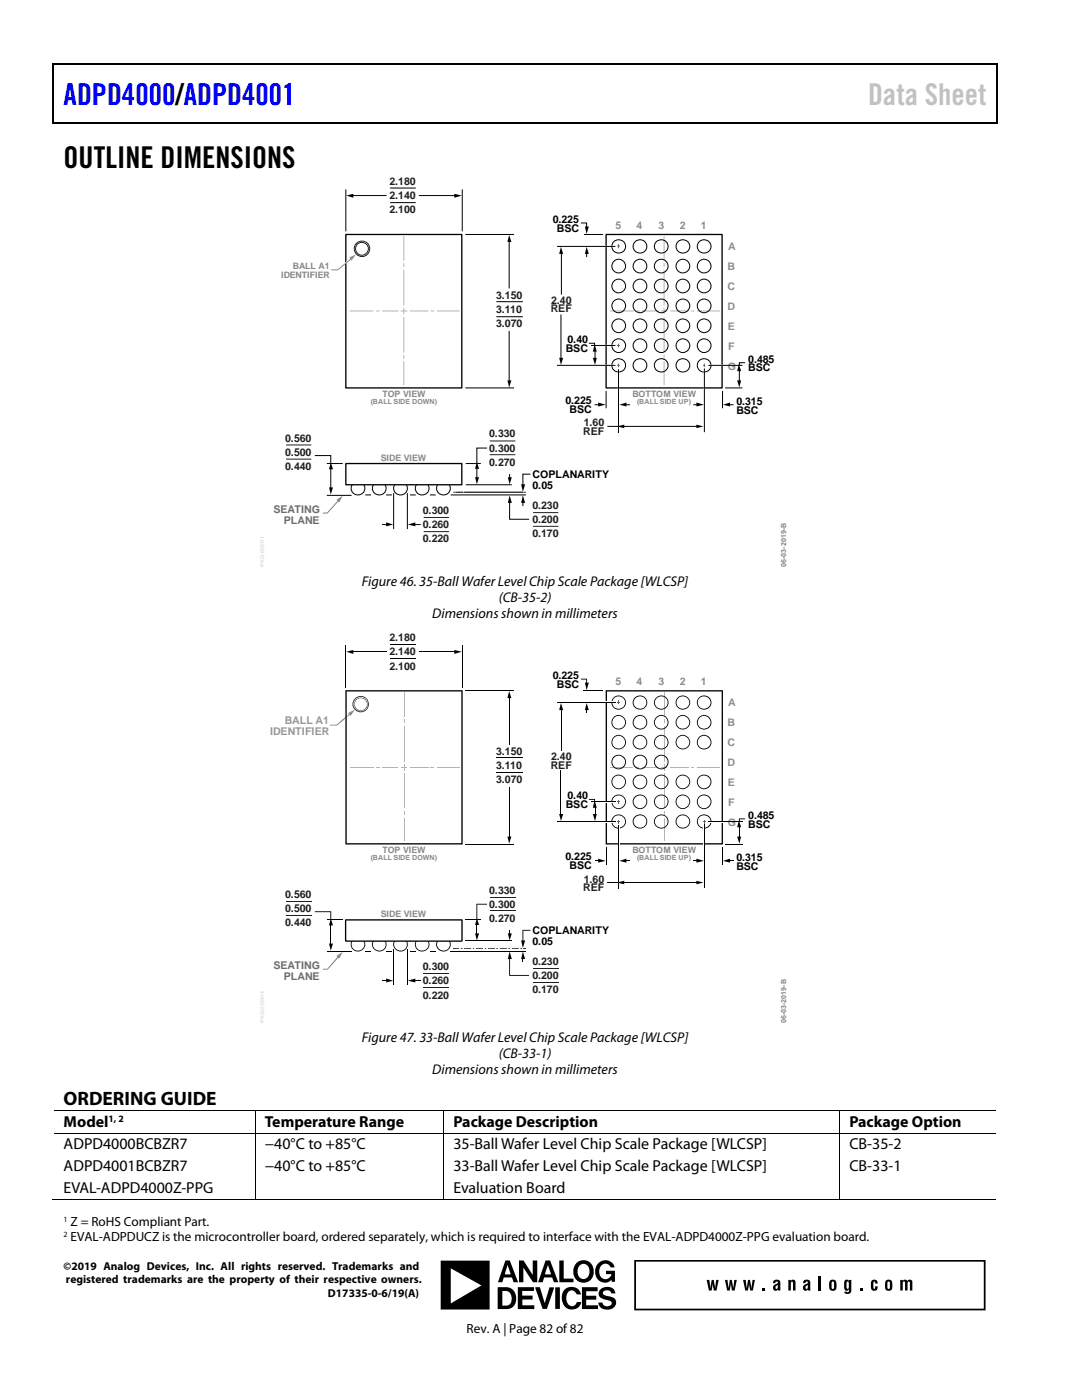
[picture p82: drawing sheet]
<svg xmlns="http://www.w3.org/2000/svg" width="216mm" height="279mm" viewBox="0 0 216 279" stroke-linecap="round" stroke-linejoin="round" font-family="sans-serif">
<defs><g id="words">
<text font-size="6" fill="#00f" x="12.7" y="21">ADPD4000/ADPD4001</text>
<text font-size="6" fill="#c1c1c1" x="173.2" y="21">Data Sheet</text>
<text font-size="6" x="12.7" y="33.6">OUTLINE DIMENSIONS</text>
<text font-size="3.9" x="12.7" y="220.6">ORDERING GUIDE</text>
<g font-size="3.2">
<text x="12.7" y="225">Model</text>
<text x="52.9" y="225">Temperature Range</text>
<text x="90.5" y="225">Package Description</text>
<text x="169.5" y="225">Package Option</text>
<text x="12.7" y="229.4">ADPD4000BCBZR7</text>
<text x="12.7" y="233.7">ADPD4001BCBZR7</text>
<text x="52.9" y="229.4">−40°C to +85°C</text>
<text x="52.9" y="233.7">−40°C to +85°C</text>
<text x="90.5" y="229.4">35-Ball Wafer Level Chip Scale Package [WLCSP]</text>
<text x="90.5" y="233.7">33-Ball Wafer Level Chip Scale Package [WLCSP]</text>
<text x="169.5" y="229.4">CB-35-2</text>
<text x="169.5" y="233.7">CB-33-1</text>
<text x="12.7" y="238">EVAL-ADPD4000Z-PPG</text>
<text x="90.5" y="238">Evaluation Board</text>
</g>
<g font-size="2.8">
<text x="72.2" y="116.9">Figure 46. 35-BallWafer Level Chip Scale Package [WLCSP]</text>
<text x="86.3" y="123.3">Dimensions shown in millimeters</text>
<text x="99.5" y="120.1">(CB-35-2)</text>
<text x="72.2" y="208">Figure 47. 33-Ball Wafer Level Chip Scale Package [WLCSP]</text>
<text x="86.3" y="214.3">Dimensions shown in millimeters</text>
<text x="99.5" y="211.2">(CB-33-1)</text>
</g>
<g font-size="2.6">
<text x="14.1" y="244.7">Z = RoHS Compliant Part.</text>
<text x="14.1" y="247.7">EVAL-ADPDUCZ is the microcontroller board, ordered separately, which is required to interface with the EVAL-ADPD4000Z-PPG evaluation board.</text>
<text x="93.1" y="266">Rev. A | Page 82 of 82</text>
</g>
<g font-size="2.3">
<text x="12.7" y="253.5">©2019 Analog Devices, Inc. All rights reserved. Trademarks and</text>
<text x="13.2" y="256.1">registered trademarks are the property of their respective owners.</text>
<text x="65.4" y="258.8">D17335-0-6/19(A)</text>
</g>
<g font-size="2.1" fill="#221e1f">
<text x="77.7" y="36.9">2.180</text>
<text x="77.7" y="39.8">2.140</text>
<text x="77.7" y="42.6">2.100</text>
<text x="99" y="59.6">3.150</text>
<text x="99" y="62.4">3.110</text>
<text x="99" y="65.3">3.070</text>
<text x="109.9" y="62.4">REF</text>
<text x="110" y="60.6">2.40</text>
<text x="56.9" y="88.1">0.560</text>
<text x="97.6" y="87.3">0.330</text>
<text x="116.4" y="86.9">REF</text>
<text x="116.5" y="85.1">1.60</text>
<text x="56.9" y="91">0.500</text>
<text x="56.9" y="93.8">0.440</text>
<text x="97.6" y="90.1">0.300</text>
<text x="97.6" y="92.9">0.270</text>
<text x="106.2" y="101.6">0.230</text>
<text x="84.4" y="102.6">0.300</text>
<text x="84.4" y="105.4">0.260</text>
<text x="106.2" y="104.4">0.200</text>
<text x="106.2" y="107.2">0.170</text>
<text x="84.4" y="108.3">0.220</text>
<text x="77.7" y="128">2.180</text>
<text x="77.7" y="130.8">2.140</text>
<text x="77.7" y="133.6">2.100</text>
<text x="99" y="150.6">3.150</text>
<text x="99" y="153.5">3.110</text>
<text x="109.9" y="153.4">REF</text>
<text x="110" y="151.6">2.40</text>
<text x="99" y="156.3">3.070</text>
<text x="56.9" y="179.2">0.560</text>
<text x="97.6" y="178.3">0.330</text>
<text x="116.4" y="177.9">REF</text>
<text x="116.5" y="176.1">1.60</text>
<text x="56.9" y="182">0.500</text>
<text x="56.9" y="184.8">0.440</text>
<text x="97.6" y="181.1">0.300</text>
<text x="97.6" y="184">0.270</text>
<text x="84.4" y="193.6">0.300</text>
<text x="84.4" y="196.5">0.260</text>
<text x="106.2" y="192.6">0.230</text>
<text x="106.2" y="195.4">0.200</text>
<text x="84.4" y="199.3">0.220</text>
<text x="106.2" y="198.3">0.170</text>
</g>
<g font-size="2.1">
<text x="110.3" y="44.5">0.225</text>
<text x="111.1" y="46.3">BSC</text>
<text x="112.9" y="70.2">BSC</text>
<text x="113.2" y="68.4">0.40</text>
<text x="149.3" y="72.4">0.485</text>
<text x="149.3" y="74.1">BSC</text>
<text x="112.8" y="80.7">0.225</text>
<text x="113.7" y="82.4">BSC</text>
<text x="146.9" y="80.9">0.315</text>
<text x="146.9" y="82.7">BSC</text>
<text x="106.3" y="95.4">COPLANARITY</text>
<text x="106.3" y="97.6">0.05</text>
<text x="110.3" y="135.5">0.225</text>
<text x="111.1" y="137.3">BSC</text>
<text x="112.9" y="161.2">BSC</text>
<text x="113.2" y="159.5">0.40</text>
<text x="149.3" y="163.4">0.485</text>
<text x="149.3" y="165.2">BSC</text>
<text x="112.8" y="171.7">0.225</text>
<text x="113.7" y="173.5">BSC</text>
<text x="146.9" y="171.9">0.315</text>
<text x="146.9" y="173.7">BSC</text>
<text x="106.3" y="186.5">COPLANARITY</text>
<text x="106.3" y="188.6">0.05</text>
</g>
<g font-size="2.1" fill="#8c8c8c">
<text x="122.8" y="45.7">5</text>
<text x="127" y="45.7">4</text>
<text x="131.4" y="45.7">3</text>
<text x="135.6" y="45.6">2</text>
<text x="139.9" y="45.7">1</text>
<text x="145.2" y="53.9">B</text>
<text x="145.3" y="49.9">A</text>
<text x="145.2" y="57.9">C</text>
<text x="145.1" y="61.9">D</text>
<text x="145.2" y="65.8">E</text>
<text x="145.3" y="69.8">F</text>
<text x="145.2" y="73.8">G</text>
<text x="122.8" y="136.7">5</text>
<text x="127" y="136.7">4</text>
<text x="131.4" y="136.7">3</text>
<text x="135.6" y="136.7">2</text>
<text x="139.9" y="136.7">1</text>
<text x="145.3" y="140.9">A</text>
<text x="145.2" y="145">B</text>
<text x="145.2" y="148.9">C</text>
<text x="145.1" y="152.9">D</text>
<text x="145.2" y="156.8">E</text>
<text x="145.3" y="160.8">F</text>
<text x="145.2" y="164.8">G</text>
</g>
<g font-size="2.1" fill="#6d6d6d">
<text x="54.6" y="102.4">SEATING</text>
<text x="56.6" y="104.5">PLANE</text>
<text x="54.6" y="193.4">SEATING</text>
<text x="56.6" y="195.6">PLANE</text>
</g>
<g font-size="2.1" fill="#979596">
<text x="53.9" y="146.7">IDENTIFIER</text>
<text x="56.8" y="144.6">BALL A1</text>
</g>
<text font-size="1.9" x="21.7" y="223.9">1, 2</text>
<g font-size="1.8" fill="#878787">
<text x="58.4" y="53.7">BALL A1</text>
<text x="56.1" y="55.4">IDENTIFIER</text>
</g>
<g font-size="1.8" fill="#888">
<text x="76.3" y="79.2">TOP VIEW</text>
<text x="126.2" y="79.2">BOTTOM VIEW</text>
<text x="76" y="92">SIDE VIEW</text>
<text x="76.3" y="170.3">TOP VIEW</text>
<text x="126.2" y="170.2">BOTTOM VIEW</text>
<text x="76" y="183.1">SIDE VIEW</text>
</g>
<g font-size="1.6">
<text x="12.7" y="243.8">1</text>
<text x="12.7" y="246.8">2</text>
</g>
<g font-size="1.4" fill="#888">
<text x="74" y="80.6">(BALL SIDE DOWN)</text>
<text x="127.1" y="80.6">(BALL SIDE UP)</text>
<text x="74" y="171.7">(BALL SIDE DOWN)</text>
<text x="127.1" y="171.6">(BALL SIDE UP)</text>
</g>
<g font-size="1.4" fill="#838383">
<text x="156.9" y="113.1" transform="rotate(-90 156.9 113.1)">06-03-2019-B</text>
<text x="156.9" y="204.1" transform="rotate(-90 156.9 204.1)">06-03-2019-B</text>
</g>
</g></defs>
<g fill="#000">
<path d="M10.5 12.7h.3v1h-.3zM10.5 12.7h.3v.3h-.3zM133.3 12.7h.3v.3h-.3zM198.8 12.7h.2v1h-.2zM198.8 12.7h.2v.3h-.2zM10.5 24.4h.3v.3h-.3zM69.1 39l1.4-.3v.8zM90.6 38.7l1.5 .3-1.5 .5zM133.1 24.4h.2v.3h-.2zM198.8 24.4h.2v.3h-.2zM101.6 46.9l.4 1.4h-.8zM101.2 75.9h.8l-.4 1.4z"/>
<path d="M66 92.2l.4 1.5h-.7zM65.7 97.3h.7l-.4 1.4zM95.2 92.2l.4 1.4h-.8zM94.8 95.2h.8l-.4 1.5zM101.3 95.2h.8l-.4 1.5zM104 96.7h.8l-.5 1.5zM77 104.2l1.5 .5-1.5 .3zM81.4 104.7l1.5-.5v.8zM101.7 98.9l.4 1.5h-.8zM104.3 98.9l.5 1.5h-.8z"/>
</g>
<path d="M10.7 13.7v10.7M10.8 12.8h122.5M133.6 12.8h65.2M198.9 13.7v10.7M10.8 24.5h188" fill="none" stroke="#000" stroke-width=".25"/>
<g fill="none" stroke="#000" stroke-width=".2">
<path d="M69 37.8v8.4M70.2 39h6.9M77.8 37.5h5.2M83.6 39h7.3M92.2 37.8v8.4M77.8 40.4h5.2M92.9 46.8h9.7M101.6 48v9.6M92.9 77.4h9.7M99 60.2h5.3M99 63.2h5.3M101.6 66v10.2"/>
<path d="M62.8 90.9h3.2v1.7M65.2 98.9h5M65.2 92.5h3.2M66 93.4v4.1M72.9 98.8h1.1M77 98.8h1.2M78.5 98.5v7M81.3 98.5v7M81.8 98.8h1.2M85.8 98.8h1.1M89.9 98.8h15.1M92.9 92.5h3"/>
<path d="M92.9 96.7h9.2M95.2 93.3v2.2M97.2 89.4h-2v3.1M101.7 94.7v.8M105.8 94.6h-1.5v2.3M76.3 104.7h1M82.6 104.7h1.2M101.7 100.1v3.5h3.9M104.3 100.1v.8"/>
</g>
<path d="M57.1 88.8h5M57.1 91.6h5M97.7 88h5.1M97.7 90.7h5.1M84.6 103.3h5M84.6 106.1h5M106.4 102.3h5M106.4 105h5" fill="none" stroke="#221e1f" stroke-width=".2"/>
<g fill="none" stroke="#b3b3b3" stroke-width=".2">
<path d="M80.6 47.2v4.7M80.6 52.6v.5M80.6 53.9v6.9M69.9 62.1h4.5M75.2 62.1h.4M76.3 62.1h3.1M80 62.1h1.2M80.6 61.5v1.1M80.6 63.4v6.9M80.6 71v.5M80.6 72.2v4.6M81.9 62.1h3.4"/>
<path d="M86.1 62.1h.4M87.3 62.1h4.3"/>
</g>
<path d="M67.6 99.8l-2.3 2.6h-.9" fill="none" stroke="#808285" stroke-width=".2"/>
<path d="M67.2 99.7l1.2-.7-.7 1.3z" fill="#808285"/>
<path d="M69 46.8h23.1v30.6h-23.1zM120.9 46.8h23.2v30.6h-23.2z" fill="none" stroke="#000" stroke-width=".26"/>
<g fill="none" stroke="#b3b3b3" stroke-width=".2">
<path d="M132.5 47.2v4.7M132.5 52.6v.5M132.5 53.9v6.9M121.8 62.1h4.5M127.1 62.1h.5M128.2 62.1h3.2M132 62.1h1M132.5 61.5v1.1M132.5 63.4v6.9M132.5 70.9v.6M132.5 72.2v4.6M133.8 62.1h3.5"/>
<path d="M138 62.1h.4M139.2 62.1h4.4"/>
</g>
<g fill="none" stroke="#000" stroke-width=".2">
<circle cx="123.5" cy="53.1" r="1.37"/>
<circle cx="123.5" cy="57.1" r="1.37"/>
<circle cx="123.5" cy="49.2" r="1.36"/>
<circle cx="127.7" cy="57.1" r="1.36"/>
<circle cx="127.7" cy="53.1" r="1.36"/>
<circle cx="127.7" cy="49.2" r="1.35"/>
<circle cx="131.9" cy="57.1" r="1.36"/>
<circle cx="131.9" cy="53.1" r="1.36"/>
<circle cx="132" cy="49.2" r="1.35"/>
<circle cx="136.3" cy="53.1" r="1.37"/>
<circle cx="136.3" cy="57.1" r="1.37"/>
<circle cx="136.3" cy="49.2" r="1.36"/>
<circle cx="140.5" cy="53.1" r="1.37"/>
<circle cx="140.5" cy="57.1" r="1.37"/>
<circle cx="140.5" cy="49.2" r="1.36"/>
<circle cx="123.5" cy="61" r="1.37"/>
<circle cx="123.5" cy="65" r="1.37"/>
<circle cx="123.5" cy="69" r="1.37"/>
<circle cx="123.5" cy="72.9" r="1.36"/>
<circle cx="127.7" cy="69" r="1.36"/>
<circle cx="127.7" cy="61" r="1.36"/>
<circle cx="127.7" cy="65" r="1.36"/>
<circle cx="127.7" cy="72.9" r="1.35"/>
<circle cx="131.9" cy="69" r="1.36"/>
<circle cx="131.9" cy="61" r="1.36"/>
<circle cx="131.9" cy="65" r="1.36"/>
<circle cx="132" cy="72.9" r="1.35"/>
<circle cx="136.3" cy="69" r="1.37"/>
<circle cx="136.3" cy="65" r="1.37"/>
<circle cx="136.3" cy="61" r="1.37"/>
<circle cx="136.3" cy="72.9" r="1.36"/>
<circle cx="140.5" cy="65" r="1.37"/>
<circle cx="140.5" cy="61" r="1.37"/>
<circle cx="140.5" cy="69" r="1.37"/>
<circle cx="140.5" cy="72.9" r="1.36"/>
<circle cx="71.4" cy="97.4" r="1.36"/>
<circle cx="75.7" cy="97.4" r="1.35"/>
<circle cx="79.9" cy="97.4" r="1.35"/>
<circle cx="84.3" cy="97.4" r="1.36"/>
<circle cx="88.5" cy="97.4" r="1.35"/>
</g>
<path d="M69 92.5h23.1v4.2h-23.1z" fill="#fff" stroke="#000" stroke-width=".26"/>
<path d="M90.6 98.2h.2M104.6 98.2h.3" fill="none" stroke="#3c3c3c" stroke-width=".2"/>
<path d="M91 98.2h1.4" fill="none" stroke="#3c3c3c" stroke-width=".2" stroke-dasharray=".1 .1 0 .1"/>
<path d="M92.7 98.2h11.6" fill="none" stroke="#3c3c3c" stroke-width=".2" stroke-dasharray=".1 0 .1 .1 0 .1"/>
<g fill="none" stroke="#000" stroke-width=".2">
<path d="M111.1 49.2h11.7M112 50.4v8.4M115.9 44.5h1.2v1M116.5 46.8h3.8M117.1 50.4v.8M111.1 72.9h11.7M111.9 62.8v8.9M117.5 68.5h1.1v.6M117.9 68.9h4.9M118.7 69.9v1.8M120.9 78v3.5M123.4 73.7v12.7"/>
<path d="M140.5 73.5v12.7M141.3 72.9h6.8M144.2 78v3.5M144.7 77.4h3.4M147.5 73.8v2.4M148.7 72.4h-1.2v.6M118.6 80.8h1M121.2 85.1h2.2M124.3 85.1h14.9M124.7 80.8h1M138.3 80.8h.9M145.4 80.8h1"/>
</g>
<g fill="#000">
<path d="M111.9 49.3l.5 1.4h-.8zM116.7 45.2h.8l-.4 1.5zM117.1 49.3l.4 1.4h-.8zM111.6 71.4h.8l-.5 1.4zM118.3 71.4h.8l-.4 1.4zM118.6 68.7l.5 1.5h-.8zM147.1 75.9h.8l-.4 1.4zM147.4 72.7l.5 1.4h-.8zM119.4 80.3l1.5 .5-1.5 .3zM123.1 85.1l1.5-.4v.7zM123.6 80.8l1.4-.5v.8zM139 84.7l1.4 .4-1.4 .3z"/>
<path d="M139 80.3l1.5 .5-1.5 .3zM144.3 80.8l1.4-.5v.8z"/>
</g>
<path d="M69.4 52.1l-.6 .5M120.7 49.2h1.6M120.7 72.9h1.6M120.8 68.9h1.5M123.4 74.1v4.3M140.5 74.1v4.2M141.7 72.9h2.6" fill="none" stroke="#fff" stroke-width=".26"/>
<path d="M123.2 49.1h.4M123.4 48.7v.8M123.2 72.9h.4M123.2 68.9h.4M123.4 68.6v.7M123.4 72.6v.7M140.4 72.9h.2M140.5 72.6v.7" fill="none" stroke="#666" stroke-width=".2"/>
<path d="M70.2 51.6l-2.8 2.3h-1.3" fill="none" stroke="#8c8c8c" stroke-width=".2"/>
<path d="M69.7 51.4l1.3-.6-.8 1.2z" fill="#8c8c8c"/>
<g fill="none" stroke="#221e1f" stroke-width=".2">
<path d="M57.1 179.8h5M97.7 179h5.1M57.1 182.7h5M84.6 194.3h5M84.6 197.1h5M97.7 181.8h5.1M106.4 193.3h5M106.4 196.1h5"/>
<circle cx="72.2" cy="49.7" r="1.29"/>
<circle cx="72.2" cy="49.7" r="1.55"/>
</g>
<g fill="none" stroke="#000" stroke-width=".2">
<path d="M69 128.8v8.4M70.2 130.1h6.9M77.8 128.6h5.2M77.8 131.5h5.2M83.6 130.1h7.3M92.2 128.8v8.4M92.9 137.8h9.7M101.6 139.1v9.5M99 151.2h5.3M99 154.2h5.3M101.6 157.1v10.1M92.9 168.5h9.7"/>
<path d="M65.2 189.9h5M65.2 183.5h3.2"/>
</g>
<path d="M69.1 130.1l1.4-.4v.8zM90.6 129.7l1.5 .4-1.5 .4zM101.6 137.9l.4 1.4h-.8zM101.2 167h.8l-.4 1.4zM72.9 189.7h1.1v.2h-1.1zM77 189.7h1.2v.2h-1.2zM81.8 189.7h1.2v.2h-1.2zM85.8 189.7h1.1v.2h-1.1z" fill="#000"/>
<g fill="#b3b3b3">
<path d="M80.6 152.5l.1 1.2z"/>
<path d="M80 153.1l1.2 .1z"/>
<path d="M80.6 161.9l.1 .6z"/>
</g>
<path d="M80.6 163.2v4.6" fill="none" stroke="#b3b3b3" stroke-width=".2"/>
<path d="M80.6 143.7l.1 .6z" fill="#b3b3b3"/>
<path d="M80.6 138.2v4.8M76.2 153.1h3.2" fill="none" stroke="#b3b3b3" stroke-width=".2"/>
<path d="M75.1 153.1l.6 .1z" fill="#b3b3b3"/>
<path d="M69.9 153.1h4.6M81.8 153.1h3.6" fill="none" stroke="#b3b3b3" stroke-width=".2"/>
<path d="M86 153.1l.6 .1z" fill="#b3b3b3"/>
<path d="M80.6 144.9v7M80.6 154.3v7M87.2 153.1h4.4" fill="none" stroke="#b3b3b3" stroke-width=".2"/>
<path d="M68.6 143.4l.6-.5 .1 .2-.6 .5z" fill="#fff"/>
<g fill="#878787">
<path d="M68.6 143.4l.6-.5 .1 .1-.6 .6z"/>
<path d="M69.4 142.3l1.4-.7-.8 1.3z"/>
<path d="M65.8 144.6h1.4l1.4-1.2 .1 .2-1.5 1.2h-1.4zM69.2 142.9l.4-.4 .2 .2-.5 .3z"/>
</g>
<g fill="#221e1f">
<path d="M70.8 139.4a1.54 1.54 0 0 1 1.8-.4 1.54 1.54 0 0 1 .9 1.6 1.5 1.5 0 0 0-.9-1.4 1.5 1.5 0 0 0-1.7 .3 1.48 1.48 0 0 0 .6 2.4 1.48 1.48 0 0 0 2-1.3 1.59 1.59 0 0 1-1.6 1.6 1.59 1.59 0 0 1-1.6-1.6l.1-.5z"/>
<path d="M70.9 139.8a1.28 1.28 0 0 1 1.5-.5 1.28 1.28 0 0 1 .8 1.3 1.23 1.23 0 0 0-1.7-1.2 1.23 1.23 0 0 0-.3 2 1.23 1.23 0 0 0 2-.5v-.3a1.31 1.31 0 0 1-1.7 1.2 1.31 1.31 0 0 1-.6-2z"/>
</g>
<g fill="#000">
<path d="M65.6 188.3h.8l-.4 1.4zM62.8 181.9h3.3v1.7h-.2v-1.6h-3.1zM66 183.3l.4 1.4h-.8zM77 195.3l1.5 .4-1.5 .4zM76.2 195.6h1.2v.2h-1.2zM82.5 195.6h1.4v.2h-1.4zM81.4 195.7l1.5-.4v.8zM94.8 186.3h.8l-.4 1.4zM95.1 180.4h2.1v.1h-2v3h-.1zM95.2 183.2l.4 1.4h-.8zM101.3 186.3h.8l-.4 1.4zM101.6 185.7h.2v.9h-.2z"/>
<path d="M101.7 189.9l.4 1.5h-.8zM104 187.7h.8l-.5 1.5zM104.2 191h.2v1h-.2zM104.3 189.9l.5 1.5h-.8zM101.6 191.1h.2v3.5h3.8v.2h-4zM104.2 185.6h1.6v.1h-1.4v2.3h-.2z"/>
</g>
<path d="M66 184.4v4.2M78.5 189.5v7.1M81.3 189.5v7.1M89.9 189.8h15.1M92.9 187.8h9.2M92.9 183.5h3M95.2 184.3v2.2" fill="none" stroke="#000" stroke-width=".2"/>
<g fill="#808285">
<path d="M64.4 193.3h.9l2.2-2.5 .2 .2-2.3 2.5h-1z"/>
<path d="M67.2 190.8l1.2-.8-.7 1.3z"/>
</g>
<path d="M68.9 137.7l23.4 .1v30.7h-.2v-.2v.2v-30.5h-22.9v30.3h22.9v.2h.2h-.1h-23.3z" fill="#000"/>
<g fill="#b3b3b3">
<path d="M132.5 152.5l.1 1.2z"/>
<path d="M132 153.1l1.1 .1z"/>
<path d="M132.5 161.9l.1 .6z"/>
</g>
<path d="M132.6 163.2v4.6" fill="none" stroke="#b3b3b3" stroke-width=".2"/>
<path d="M132.5 143.6l.1 .7z" fill="#b3b3b3"/>
<path d="M132.6 138.2v4.8M128.2 153.1h3.2" fill="none" stroke="#b3b3b3" stroke-width=".2"/>
<path d="M127 153.1l.6 .1z" fill="#b3b3b3"/>
<path d="M121.8 153.1h4.5M133.7 153.1h3.7" fill="none" stroke="#b3b3b3" stroke-width=".2"/>
<path d="M137.9 153.1l.5 .1z" fill="#b3b3b3"/>
<path d="M132.6 144.9v7M132.6 154.3v7M139.1 153.1h4.5" fill="none" stroke="#b3b3b3" stroke-width=".2"/>
<g fill="#000">
<path d="M122.3 139.4a1.42 1.42 0 0 1 1.6-.5 1.42 1.42 0 0 1 .9 1.3 1.3 1.3 0 0 0-1.8-1.1 1.3 1.3 0 0 0-.3 2.1 1.41 1.41 0 0 0 2.1-1 1.41 1.41 0 0 1-1.4 1.4 1.41 1.41 0 0 1-1.4-1.4zM122.6 143a1.4 1.4 0 0 1 1.5-.1 1.4 1.4 0 0 1 .7 1.3 1.33 1.33 0 0 0-1.3-1.3 1.33 1.33 0 0 0-1.3 1.3 1.33 1.33 0 0 0 1.3 1.2 1.33 1.33 0 0 0 1.3-1.2 1.41 1.41 0 0 1-1.4 1.4 1.41 1.41 0 0 1-1.4-1.4l.1-.5zM122.6 147a1.4 1.4 0 0 1 1.5-.2 1.4 1.4 0 0 1 .7 1.4 1.33 1.33 0 0 0-1.3-1.3 1.33 1.33 0 0 0-1.3 1.3 1.33 1.33 0 0 0 1.3 1.2 1.33 1.33 0 0 0 1.3-1.2 1.41 1.41 0 0 1-1.4 1.4 1.41 1.41 0 0 1-1.4-1.4l.1-.5zM122.3 151.2a1.42 1.42 0 0 1 1.6-.5 1.42 1.42 0 0 1 .9 1.3 1.31 1.31 0 0 0-2-1 1.31 1.31 0 0 0 .2 2.3 1.45 1.45 0 0 0 1.8-1.3 1.44 1.44 0 0 1-1.9 1.5 1.44 1.44 0 0 1-.6-2.3zM122.3 155.2a1.42 1.42 0 0 1 1.6-.5 1.42 1.42 0 0 1 .9 1.3 1.32 1.32 0 0 0-1.3-1.3 1.32 1.32 0 0 0-1.3 1.3 1.32 1.32 0 0 0 1.2 1.3 1.57 1.57 0 0 0 1.4-1.3 1.44 1.44 0 0 1-1.9 1.4 1.44 1.44 0 0 1-.6-2.2zM122.3 159.1a1.42 1.42 0 0 1 1.6-.5 1.42 1.42 0 0 1 .9 1.4 1.32 1.32 0 0 0-1.3-1.3 1.32 1.32 0 0 0-1.3 1.2 1.32 1.32 0 0 0 1.2 1.4 1.57 1.57 0 0 0 1.4-1.3 1.44 1.44 0 0 1-1.9 1.4 1.44 1.44 0 0 1-.6-2.3zM126.5 139.4a1.4 1.4 0 0 1 1.6-.6 1.4 1.4 0 0 1 1 1.4 1.28 1.28 0 0 0-1.9-1.1 1.28 1.28 0 0 0-.2 2.1 1.34 1.34 0 0 0 2.1-1 1.41 1.41 0 0 1-1.9 1.4 1.41 1.41 0 0 1-.7-2.2zM126.8 143a1.37 1.37 0 0 1 1.6-.2 1.37 1.37 0 0 1 .7 1.4 1.32 1.32 0 0 0-1.4-1.3 1.32 1.32 0 0 0-1.3 1.3 1.33 1.33 0 0 0 1.3 1.2 1.33 1.33 0 0 0 1.4-1.2 1.41 1.41 0 0 1-1.4 1.4 1.41 1.41 0 0 1-1.5-1.4l.1-.5zM126.8 147a1.37 1.37 0 0 1 1.6-.2 1.37 1.37 0 0 1 .7 1.4 1.32 1.32 0 0 0-1.4-1.4 1.32 1.32 0 0 0-1.3 1.4 1.33 1.33 0 0 0 1.3 1.2 1.33 1.33 0 0 0 1.4-1.2 1.41 1.41 0 0 1-1.4 1.4 1.41 1.41 0 0 1-1.5-1.4l.1-.5zM126.5 151.2a1.4 1.4 0 0 1 1.6-.5 1.4 1.4 0 0 1 1 1.3 1.29 1.29 0 0 0-1.5-1.2 1.29 1.29 0 0 0-1.1 1.5 1.29 1.29 0 0 0 1.6 1 1.61 1.61 0 0 0 1-1.3 1.44 1.44 0 0 1-1.9 1.5 1.44 1.44 0 0 1-.7-2.3zM126.5 155.2a1.4 1.4 0 0 1 1.6-.6 1.4 1.4 0 0 1 1 1.4 1.29 1.29 0 0 0-1.5-1.3 1.29 1.29 0 0 0-1.1 1.6 1.29 1.29 0 0 0 1.6 1 1.61 1.61 0 0 0 1-1.3 1.44 1.44 0 0 1-1.9 1.4 1.44 1.44 0 0 1-.7-2.2zM126.5 159.1a1.4 1.4 0 0 1 1.6-.5 1.4 1.4 0 0 1 1 1.4 1.29 1.29 0 0 0-1.5-1.3 1.29 1.29 0 0 0-1.1 1.5 1.29 1.29 0 0 0 1.6 1 1.61 1.61 0 0 0 1-1.2 1.44 1.44 0 0 1-1.9 1.4 1.44 1.44 0 0 1-.7-2.3z"/>
<path d="M130.8 139.4a1.39 1.39 0 0 1 1.6-.6 1.39 1.39 0 0 1 .9 1.4 1.28 1.28 0 0 0-1.8-1.1 1.28 1.28 0 0 0-.3 2.1 1.34 1.34 0 0 0 2.1-1 1.41 1.41 0 0 1-1.8 1.4 1.41 1.41 0 0 1-.7-2.2zM130.8 143.3a1.37 1.37 0 0 1 1.6-.6 1.37 1.37 0 0 1 .9 1.5 1.32 1.32 0 0 0-1.3-1.3 1.32 1.32 0 0 0-1.3 1.3 1.33 1.33 0 0 0 1.3 1.2 1.33 1.33 0 0 0 1.3-1.2 1.41 1.41 0 0 1-1.9 1.3 1.41 1.41 0 0 1-.6-2.2zM130.8 147.3a1.37 1.37 0 0 1 1.6-.6 1.37 1.37 0 0 1 .9 1.5 1.32 1.32 0 0 0-1.3-1.4 1.32 1.32 0 0 0-1.3 1.4 1.33 1.33 0 0 0 1.3 1.2 1.33 1.33 0 0 0 1.3-1.2 1.41 1.41 0 0 1-1.9 1.3 1.41 1.41 0 0 1-.6-2.2zM130.8 151.2a1.39 1.39 0 0 1 1.6-.5 1.39 1.39 0 0 1 .9 1.3 1.29 1.29 0 0 0-1.4-1.2 1.29 1.29 0 0 0-1.1 1.5 1.29 1.29 0 0 0 1.6 1 1.61 1.61 0 0 0 .9-1.3 1.43 1.43 0 0 1-1.9 1.5 1.43 1.43 0 0 1-.6-2.3zM130.8 155.2a1.39 1.39 0 0 1 1.6-.6 1.39 1.39 0 0 1 .9 1.4 1.29 1.29 0 0 0-1.4-1.3 1.29 1.29 0 0 0-1.2 1.6 1.29 1.29 0 0 0 1.7 1 1.61 1.61 0 0 0 .9-1.3 1.43 1.43 0 0 1-1.9 1.4 1.43 1.43 0 0 1-.6-2.2zM130.8 159.1a1.39 1.39 0 0 1 1.6-.5 1.39 1.39 0 0 1 .9 1.4 1.29 1.29 0 0 0-1.4-1.3 1.29 1.29 0 0 0-1.2 1.5 1.29 1.29 0 0 0 1.7 1 1.61 1.61 0 0 0 .9-1.2 1.43 1.43 0 0 1-1.9 1.4 1.43 1.43 0 0 1-.6-2.3zM135.1 139.4a1.42 1.42 0 0 1 1.6-.5 1.42 1.42 0 0 1 .9 1.3 1.29 1.29 0 0 0-2-1.1 1.29 1.29 0 0 0 .2 2.3 1.43 1.43 0 0 0 1.8-1.2 1.41 1.41 0 0 1-1.4 1.4 1.41 1.41 0 0 1-1.4-1.4zM135.4 143a1.4 1.4 0 0 1 1.5-.1 1.4 1.4 0 0 1 .7 1.3 1.33 1.33 0 0 0-1.3-1.3 1.33 1.33 0 0 0-1.3 1.3 1.33 1.33 0 0 0 1.3 1.2 1.33 1.33 0 0 0 1.3-1.2 1.41 1.41 0 0 1-1.4 1.4 1.41 1.41 0 0 1-1.4-1.4l.1-.5zM135.4 147a1.4 1.4 0 0 1 1.5-.2 1.4 1.4 0 0 1 .7 1.4 1.33 1.33 0 0 0-1.3-1.3 1.33 1.33 0 0 0-1.3 1.3 1.33 1.33 0 0 0 1.3 1.2 1.33 1.33 0 0 0 1.3-1.2 1.41 1.41 0 0 1-1.4 1.4 1.41 1.41 0 0 1-1.4-1.4l.1-.5zM135.1 155.2a1.42 1.42 0 0 1 1.6-.5 1.42 1.42 0 0 1 .9 1.3 1.32 1.32 0 0 0-1.3-1.3 1.32 1.32 0 0 0-1.3 1.3 1.32 1.32 0 0 0 1.2 1.3 1.57 1.57 0 0 0 1.4-1.3 1.44 1.44 0 0 1-1.9 1.4 1.44 1.44 0 0 1-.6-2.2zM135.1 159.1a1.42 1.42 0 0 1 1.6-.5 1.42 1.42 0 0 1 .9 1.4 1.32 1.32 0 0 0-1.3-1.3 1.32 1.32 0 0 0-1.3 1.2 1.32 1.32 0 0 0 1.2 1.4 1.57 1.57 0 0 0 1.4-1.3 1.44 1.44 0 0 1-1.9 1.4 1.44 1.44 0 0 1-.6-2.3zM139.3 139.4a1.41 1.41 0 0 1 1.6-.5 1.41 1.41 0 0 1 1 1.3 1.29 1.29 0 0 0-2-1.1 1.29 1.29 0 0 0 .2 2.3 1.43 1.43 0 0 0 1.8-1.2 1.41 1.41 0 0 1-1.4 1.4 1.41 1.41 0 0 1-1.5-1.4z"/>
<path d="M139.6 143a1.38 1.38 0 0 1 1.5-.2 1.38 1.38 0 0 1 .8 1.4 1.33 1.33 0 0 0-1.4-1.3 1.33 1.33 0 0 0-1.3 1.3 1.33 1.33 0 0 0 1.3 1.2 1.33 1.33 0 0 0 1.4-1.2 1.41 1.41 0 0 1-1.4 1.4 1.41 1.41 0 0 1-1.5-1.4l.1-.5zM139.6 147a1.38 1.38 0 0 1 1.5-.2 1.38 1.38 0 0 1 .8 1.4 1.33 1.33 0 0 0-1.4-1.3 1.33 1.33 0 0 0-1.3 1.3 1.33 1.33 0 0 0 1.3 1.2 1.33 1.33 0 0 0 1.4-1.2 1.41 1.41 0 0 1-1.4 1.4 1.41 1.41 0 0 1-1.5-1.4l.1-.5zM139.3 155.2a1.41 1.41 0 0 1 1.6-.6 1.41 1.41 0 0 1 1 1.4 1.32 1.32 0 0 0-1.3-1.3 1.32 1.32 0 0 0-1.4 1.3 1.32 1.32 0 0 0 1.3 1.3 1.57 1.57 0 0 0 1.4-1.3 1.44 1.44 0 0 1-1.9 1.4 1.44 1.44 0 0 1-.7-2.2zM139.3 159.1a1.41 1.41 0 0 1 1.6-.5 1.41 1.41 0 0 1 1 1.4 1.32 1.32 0 0 0-1.3-1.3 1.32 1.32 0 0 0-1.4 1.2 1.32 1.32 0 0 0 1.3 1.4 1.57 1.57 0 0 0 1.4-1.3 1.44 1.44 0 0 1-1.9 1.4 1.44 1.44 0 0 1-.7-2.3zM122.3 163.1a1.42 1.42 0 0 1 1.6-.5 1.42 1.42 0 0 1 .9 1.4 1.3 1.3 0 0 0-1.8-1.2 1.3 1.3 0 0 0-.3 2.2 1.41 1.41 0 0 0 2.1-1 1.41 1.41 0 0 1-1.4 1.4 1.41 1.41 0 0 1-1.4-1.4zM126.5 163.1a1.4 1.4 0 0 1 1.6-.5 1.4 1.4 0 0 1 1 1.4 1.28 1.28 0 0 0-1.9-1.2 1.28 1.28 0 0 0-.2 2.2 1.34 1.34 0 0 0 2.1-1 1.41 1.41 0 0 1-1.9 1.3 1.41 1.41 0 0 1-.7-2.2zM130.8 163.1a1.39 1.39 0 0 1 1.6-.5 1.39 1.39 0 0 1 .9 1.4 1.28 1.28 0 0 0-1.8-1.2 1.28 1.28 0 0 0-.3 2.2 1.34 1.34 0 0 0 2.1-1 1.41 1.41 0 0 1-1.8 1.3 1.41 1.41 0 0 1-.7-2.2zM135.1 163.1a1.42 1.42 0 0 1 1.6-.5 1.42 1.42 0 0 1 .9 1.4 1.29 1.29 0 0 0-2-1.1 1.29 1.29 0 0 0 .2 2.2 1.43 1.43 0 0 0 1.8-1.1 1.41 1.41 0 0 1-1.4 1.4 1.41 1.41 0 0 1-1.4-1.4zM139.3 163.1a1.41 1.41 0 0 1 1.6-.5 1.41 1.41 0 0 1 1 1.4 1.29 1.29 0 0 0-2-1.1 1.29 1.29 0 0 0 .2 2.2 1.43 1.43 0 0 0 1.8-1.1 1.41 1.41 0 0 1-1.4 1.4 1.41 1.41 0 0 1-1.5-1.4zM120.9 137.7l23.3 .1 .1 30.7h-.2v-.2l-.1 .2v-30.5h-22.9v30.3h23v.2h.2h-.1h-23.3zM70.2 187.6a1.42 1.42 0 0 1 1.6-.5 1.42 1.42 0 0 1 1 1.4 1.3 1.3 0 0 0-1.8-1.2 1.3 1.3 0 0 0-.3 2.2 1.41 1.41 0 0 0 2.1-1 1.41 1.41 0 0 1-1.4 1.4 1.41 1.41 0 0 1-1.4-1.4zM74.5 187.6a1.39 1.39 0 0 1 1.6-.5 1.39 1.39 0 0 1 .9 1.4 1.28 1.28 0 0 0-1.8-1.1 1.28 1.28 0 0 0-.3 2.1 1.34 1.34 0 0 0 2.1-1 1.41 1.41 0 0 1-1.8 1.3 1.41 1.41 0 0 1-.7-2.2z"/>
<path d="M78.8 187.6a1.39 1.39 0 0 1 1.5-.5 1.39 1.39 0 0 1 1 1.4 1.28 1.28 0 0 0-1.8-1.1 1.28 1.28 0 0 0-.3 2.1 1.34 1.34 0 0 0 2.1-1 1.41 1.41 0 0 1-1.9 1.3 1.41 1.41 0 0 1-.6-2.2zM83.1 187.6a1.42 1.42 0 0 1 1.5-.5 1.42 1.42 0 0 1 1 1.4 1.3 1.3 0 0 0-1.8-1.2 1.3 1.3 0 0 0-.3 2.2 1.41 1.41 0 0 0 2.1-1 1.41 1.41 0 0 1-1.4 1.4 1.41 1.41 0 0 1-1.4-1.4zM87.3 187.6a1.4 1.4 0 0 1 1.6-.5 1.4 1.4 0 0 1 1 1.4 1.28 1.28 0 0 0-1.9-1.1 1.28 1.28 0 0 0-.2 2.1 1.34 1.34 0 0 0 2.1-1 1.41 1.41 0 0 1-1.9 1.3 1.41 1.41 0 0 1-.7-2.2z"/>
</g>
<path d="M69 183.5h23.1v4.3h-23.1z" fill="#fff"/>
<path d="M68.8 183.5h23.4l.1 4.3-.2 .2h-23.1v-.3h23.1v-4h-23l-.1 4.3-.2-.2z" fill="#000"/>
<g fill="#3c3c3c">
<path d="M90.5 189.2h.4v.2h-.4z"/>
<path d="M104.5 189.2h.5v.2h-.5z"/>
<path d="M92 189.2v.2h.3v-.2zM90.9 189.2v.2h.7v-.2z"/>
<path d="M103.8 189.2v.2h.4v-.2zM102.8 189.2v.2h.7v-.2zM102.1 189.2v.2h.7v-.2zM101.4 189.2v.2h.4v-.2zM100.5 189.2v.2h.7v-.2zM99.7 189.2v.2h.8v-.2zM99 189.2v.2h.4v-.2zM98.1 189.2v.2h.7v-.2zM97.4 189.2v.2h.7v-.2zM96.7 189.2v.2h.3v-.2zM95.7 189.2v.2h.7v-.2zM95 189.2v.2h.7v-.2zM94.4 189.2v.2h.2v-.2zM93.3 189.2v.2h.7v-.2zM92.6 189.2v.2h.7v-.2z"/>
</g>
<path d="M111.9 153.8v8.9M112 141.4v8.4M121.2 176.1h2.2M124.3 176.1h14.9" fill="none" stroke="#000" stroke-width=".2"/>
<path d="M111.9 140.3l.5 1.4h-.8zM111.6 162.5h.8l-.5 1.4zM118.3 162.5h.8l-.4 1.4zM117.5 159.5h1.2v.7h-.1v-.6h-1.1zM118.6 161h.2v1.7h-.2zM118.6 159.7l.5 1.5h-.8zM123.1 176.1l1.5-.3v.7zM139 175.8l1.4 .3-1.4 .4z" fill="#000"/>
<path d="M140.4 165.1h.2v4.2h-.2z" fill="#fff"/>
<path d="M140.5 164.6v12.7" fill="none" stroke="#000" stroke-width=".2"/>
<g fill="#666">
<path d="M140.5 163.6v.7z"/>
<path d="M140.3 164h.4z"/>
</g>
<path d="M120.7 163.9h1.6v.2h-1.6z" fill="#fff"/>
<path d="M111.1 164h11.7" fill="none" stroke="#000" stroke-width=".2"/>
<g fill="#666">
<path d="M123.4 163.6l.1 .7z"/>
<path d="M123.2 164h.5z"/>
</g>
<path d="M120.7 140h1.6v.3h-1.6z" fill="#fff"/>
<path d="M111.1 140.2h11.7" fill="none" stroke="#000" stroke-width=".2"/>
<g fill="#666">
<path d="M123.4 139.8l.1 .8z"/>
<path d="M123.2 140.1l.5 .1z"/>
</g>
<path d="M123.3 165.1h.3v4.3h-.3z" fill="#fff"/>
<path d="M123.4 164.7v12.8" fill="none" stroke="#000" stroke-width=".2"/>
<path d="M120.8 159.9h1.5v.3h-1.5z" fill="#fff"/>
<path d="M117.9 160h4.9" fill="none" stroke="#000" stroke-width=".2"/>
<g fill="#666">
<path d="M123.4 159.6l.1 .7z"/>
<path d="M123.2 160l.5 .1z"/>
</g>
<path d="M116.5 137.8h3.8M120.9 169.1v3.4M144.2 169.1v3.4M144.7 168.5h3.4" fill="none" stroke="#000" stroke-width=".2"/>
<path d="M115.9 135.4h1.2v1.1h-.1v-.9h-1.1zM116.7 136.2h.8l-.4 1.5zM117 141.4h.1v.9h-.1zM117.1 140.3l.4 1.4h-.8zM119.4 171.4l1.5 .4-1.5 .4zM118.6 171.7h1v.2h-1zM124.7 171.7h1v.2h-1zM123.6 171.8l1.4-.4v.8zM139 171.4l1.5 .4-1.5 .4zM138.3 171.7h.9v.2h-.9zM145.4 171.7h1v.2h-1zM144.3 171.8l1.4-.4v.8z" fill="#000"/>
<path d="M141.7 163.9h2.6v.2h-2.6z" fill="#fff"/>
<g fill="none" stroke="#000" stroke-width=".2">
<path d="M141.3 164h6.8M147.5 164.8v2.4M10.5 239.3h40.4M10.8 221.7h40.1M10.8 226.2h40.1M50.9 221.8v4.3M50.9 226.3v12.9M51 221.7h37.5M51 226.2h37.5M51 239.3h37.5M88.6 221.8v4.3M88.6 226.3v12.9"/>
<path d="M88.6 221.7h78.9M88.6 226.2h78.9M88.6 239.3h78.9M167.6 221.8v4.3M167.6 226.3v12.9M167.7 221.7h31.1M167.7 226.2h31.1M167.7 239.3h31.1"/>
</g>
<g fill="#000">
<path d="M147.1 167h.8l-.4 1.4zM147.4 163.3h1.3v.2h-1.1v.5h-.2zM147.4 163.7l.5 1.4h-.8zM50.9 221.6h.1v.2h-.1zM50.9 226.1h.1v.2h-.1zM50.9 239.2h.1v.2h-.1zM88.5 221.6h.1v.2h-.1zM88.5 226.1h.1v.2h-.1zM88.5 239.2h.1v.2h-.1zM167.5 221.6h.2v.2h-.2zM167.5 226.1h.2v.2h-.2zM167.5 239.2h.2v.2h-.2z"/>
<path d="M141 255.4h.5l.2 1.8 .3-1.8h.4l.3 1.8 .2-1.8h.5l-.4 2.2h-.6l-.2-1.4-.2 1.4h-.5zM144.7 255.4h.5l.2 1.8 .2-1.8h.4l.3 1.8 .2-1.8h.5l-.4 2.2h-.5l-.2-1.4-.3 1.4h-.5zM148.3 255.4h.5l.2 1.8 .3-1.8h.3l.3 1.8 .3-1.8h.4l-.4 2.2h-.5l-.2-1.4-.3 1.4h-.5zM152.1 257.1h.5v.5h-.5zM157.3 255.4h.5v.3a.49 .49 0 0 1 .4-.3 .49 .49 0 0 1 .5 .2v2h-.5v-1.6l-.2-.2-.2 .2v1.6h-.5zM163.3 254.7h.5v2.9h-.5zM171.6 257.1h.5v.5h-.5zM174 255.5a.69 .69 0 0 1 .8-.1 .69 .69 0 0 1 .3 .8h-.5v-.4h-.3v1.4h.3v-.5h.5a.69 .69 0 0 1-.6 .9 .69 .69 0 0 1-.7-.8v-1zM179.6 255.4h.5v.3l.3-.3h.4l.2 .3a.54 .54 0 0 1 .6-.3 .54 .54 0 0 1 .5 .4v1.8h-.5l-.1-1.7-.2-.1-.2 .1v1.7h-.5v-1.7l-.2-.1-.3 .2v1.6h-.5z"/>
<path d="M103.6 251.6h.9l1.8 2.9v-2.9h.9v4.3h-.8l-2-2.9v2.9h-.8zM111.6 251.6h.9v3.6h1.9v.7h-2.8zM108.9 251.6h.9l1.6 4.3h-.9l-.3-1h-1.6l-.3 1h-.9zM100.8 251.6h.9l1.7 4.3h-.9l-.3-1h-1.7l-.3 1h-.8zM115.1 252a2.12 2.12 0 0 1 2.6-.1 2.12 2.12 0 0 1 .7 2.5 2.09 2.09 0 0 1-2.7 1.5 2.09 2.09 0 0 1-1.2-2.8zM119.5 252a1.87 1.87 0 0 1 3.1 .9h-.7a1.15 1.15 0 0 0-1.2-.7 1.15 1.15 0 0 0-1.1 1 1.37 1.37 0 0 0 .3 1.7 1.37 1.37 0 0 0 1.8 0l.3-.6h-1.1v-.7h1.8v2.2h-.7v-.4a1.93 1.93 0 0 1-2.2 .4 1.93 1.93 0 0 1-1.1-2.1l.4-1.2zM87.9 251.6h9.8v9.7h-9.8zM106.8 256.9h.9l1 3.2 1-3.2h.8l-1.4 4.3h-.8zM116.1 256.9h3.1v.8h-2.2v.9h2v.8h-2v1.1h2.3v.8h-3.2zM103.3 256.9h3.3v.7h-2.4v1h2.1v.7h-2.1v1.2h2.4v.8h-3.3zM99.3 256.9h1.7a2.24 2.24 0 0 1 2 1.9 2.24 2.24 0 0 1-1.4 2.4l-2.3 .1zM110.8 256.9h.9v4.3h-.9zM112.7 257.3a1.93 1.93 0 0 1 3.2 1h-.8l-.1-.2a.99 .99 0 0 0-1.1-.6 .99 .99 0 0 0-.8 1 1.69 1.69 0 0 0 1.1 2.2 1.11 1.11 0 0 0 .9-.9h.9a1.92 1.92 0 0 1-1.9 1.6 1.92 1.92 0 0 1-1.9-1.6 2.5 2.5 0 0 1 .5-2.5zM119.9 257.2a1.73 1.73 0 0 1 2.9 .9h-.8a.91 .91 0 0 0-.8-.6 .91 .91 0 0 0-.9 .5 1.11 1.11 0 0 0 1.2 .7 1.3 1.3 0 0 1 1.5 1.2 1.3 1.3 0 0 1-1.2 1.4 1.7 1.7 0 0 1-2.4-1.3h.8a.96 .96 0 0 0 .9 .7 .96 .96 0 0 0 1-.6 1.05 1.05 0 0 0-1.3-.7 1.21 1.21 0 0 1-1.3-.7 1.21 1.21 0 0 1 .4-1.5zM109.3 252.5l-.5 1.8h1.1zM101.3 252.5l-.5 1.8h1.1zM115.5 252.7a1.61 1.61 0 0 0 .9 2.6 1.56 1.56 0 0 0 1.2-1.5 1.56 1.56 0 0 0-1.2-1.6l-.5 .2zM89.9 253.1v7l6.2-3.6zM100.2 257.6v3a1.32 1.32 0 0 0 1.9-1.1 1.51 1.51 0 0 0-1.9-1.9z"/>
<path d="M154.4 255.6a.74 .74 0 0 1 .8-.3 .74 .74 0 0 1 .5 .7v1.6h-.4l-.1-.3a.57 .57 0 0 1-.8 .2 .57 .57 0 0 1-.1-.8l.9-.7-.2-.2h-.2l-.1 .3h-.5zM154.8 256.7v.4l.1 .1 .2-.1 .1-.7z"/>
<path d="M160.4 255.6a.73 .73 0 0 1 .8-.3 .73 .73 0 0 1 .5 .7v1.6h-.4l-.1-.3a.6 .6 0 0 1-.9 .1 .6 .6 0 0 1 .1-.9l.8-.5-.2-.2h-.2l-.1 .3h-.4zM160.8 256.7l-.1 .4 .3 .1 .1-.1 .1-.7z"/>
<path d="M165.6 255.6a.75 .75 0 0 1 .9-.2 .75 .75 0 0 1 .4 .8 1.05 1.05 0 0 1-.7 1.4l-.4-.1a1.96 1.96 0 0 1-.2-1.9zM166 255.8l-.1 1.3 .3 .1 .2-.1v-1.1v-.2z"/>
<path d="M168.6 255.5l.1-.1a.47 .47 0 0 1 .7 .3v-.3h.5l-.1 2.4a.73 .73 0 0 1-.6 .4 .73 .73 0 0 1-.7-.4h.8l.1-.5a.53 .53 0 0 1-.7 .3 .53 .53 0 0 1-.3-.7zM169 255.8l-.1 1.1 .2 .3 .2-.1 .1-1.1-.1-.2z"/>
<path d="M176.8 255.6a.74 .74 0 0 1 .8-.2 .74 .74 0 0 1 .5 .8 1.06 1.06 0 0 1-.8 1.4l-.4-.1a1.54 1.54 0 0 1-.3-1.7zM177.1 255.8v1.3l.2 .1 .3-.1v-1.1l-.1-.2z"/>
</g>
<path d="M126.7 251.6h69.8v9.7h-69.8z" fill="none" stroke="#000" stroke-width=".35"/>
<use href="#words"/>
</svg>
